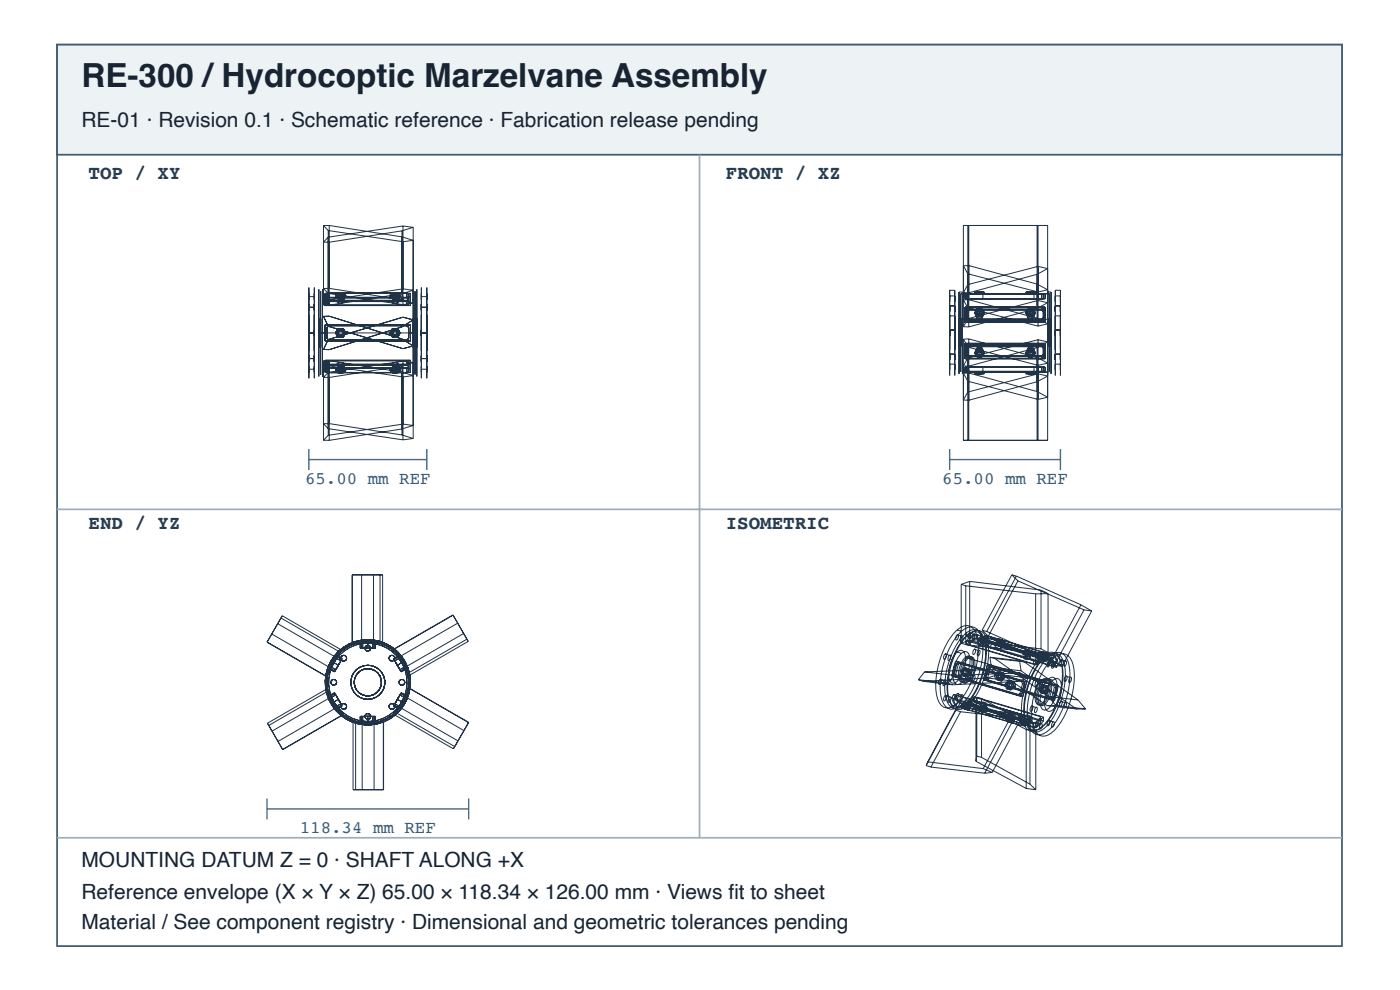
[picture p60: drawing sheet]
<svg xmlns="http://www.w3.org/2000/svg" width="297mm" height="210mm" viewBox="0 0 297 210" stroke-linecap="round" stroke-linejoin="round" font-family="sans-serif">
<defs><g id="words">
<text font-size="7" fill="#182431" x="17.3" y="18.4">RE-300 /Hydrocoptic Marzelvane Assembly</text>
<g font-size="4.4" fill="#182431">
<text x="17.3" y="26.9">RE-01 · Revision 0.1 · Schematic reference · Fabrication release pending</text>
<text x="17.3" y="183.9">MOUNTING DATUM Z = 0 · SHAFT ALONG +X</text>
<text x="17.3" y="190.6">Reference envelope (X × Y × Z) 65.00 × 118.34 × 126.00 mm · Views fi t to sheet</text>
<text x="17.3" y="196.9">Material / See component registry · Dimensional and geometric tolerances pending</text>
</g>
<g font-size="4.1" fill="#263d52">
<text x="18.8" y="38">TOP / XY</text>
<text x="154" y="38">FRONT / XZ</text>
<text x="18.8" y="112.1">END / YZ</text>
<text x="154" y="112.1">ISOMETRIC</text>
</g>
<g font-size="3.7" fill="#335b78">
<text x="64.7" y="102.6">65.00 mm REF</text>
<text x="199.9" y="102.6">65.00 mm REF</text>
<text x="63.6" y="176.7">118.34 mm REF</text>
</g>
</g></defs>
<path d="M12.1 9.5h272.6v191.1h-272.6z" fill="none" stroke="#405a70" stroke-width=".37"/>
<path d="M12.1 9.5h272.6v23.3h-272.6z" fill="#edf2f5"/>
<path d="M12.1 9.5h272.6v23.3h-272.6z" fill="none" stroke="#405a70" stroke-width=".37"/>
<path d="M148.4 32.8v144.8M12.1 108h272.6M12.1 177.6h272.6" fill="none" stroke="#9daebc" stroke-width=".37"/>
<g fill="none" stroke="#203246" stroke-width=".21">
<path d="M68.6 47.8v16.9M68.6 47.8l1 1.1M69.6 48.9v14.7M69.8 47.8v16.9M69.8 47.8h-1.2M69.8 47.8l15.5 2.4 2.4 .8-2.2 .2-15.9-2.3M85.3 48.9v14.7M85.5 47.9v16.7M85.5 47.9l-15.9 2.4-1 1 1.2 .1 15.5-2.5M85.5 47.9l2.2 .3M87.7 48.2v16.1M87.7 48.2l-2.4 .7"/>
<path d="M204.4 56.3h1.1l14.5 3.9 2.3 1.2-2.1 .5-14.9-3.9zM205.3 47.8v19.8M205.5 47.8v21.5M220 47.8v19.7M220.2 47.8v21.3M65.5 61v19.2zM65.5 64.5v1.3zM65.5 62.2v1.3zM65.5 69.9v1.3zM65.5 75.4v1.3zM65.5 66.8v7.6zM65.5 77.6v1.3z"/>
<path d="M65.5 70.6h1.2M65.5 65.1h1.2M65.5 62.9h1.2M65.5 76h1.2M65.5 78.3h1.2M66.7 61v19.2zM66.7 64.5v1.3zM66.7 62.2v1.3zM66.7 69.9v1.3zM66.7 75.4v1.3zM66.7 66.8v7.6zM66.7 77.6v1.3z"/>
<path d="M67.6 61.3v18.5zM67.6 67.5v6.2zM67.6 70.6h20.8M68 61.7v17.7zM68 67.5v6.2zM68.4 61.3v18.5zM68.4 67.5v6.2zM68.6 76.5v16.8M68.6 76.5l1 1M68.6 67.1l1.2-.1 15.5 4.9 2.4 1.4-2.2 .6-15.9-4.7zM68.6 64.7h1.2M69 68.8v3.5"/>
<path d="M69 79v-1.8h18.1v1.8M69 62.2v1.7h18.1v-1.7M69 72.3h18.1M69 68.8h18.1M69 79h18.1M69 62.2h18.1M69 62.2v2.6h18.1v-2.6M69 79v-2.6h18.1v2.6M69 78.1h18.1M69 63h18.1M69.4 77.8l.4 .2M69.4 63.5l.4 .2"/>
<path d="M69.6 72l15.9-4.8 2.2 .6-2.4 1.5-15.5 4.8h-1.2zM69.6 77.5v14.8M69.6 63.6l15.9-2.4 2.2 .3-2.4 .8-15.5 2.4M69.6 63.6l-1 1.1M69.8 69h16.5l.4 .4v2.3l-.4 .4h-16.5l-.4-.4v-2.3zM69.8 62.1l-.4 .2v2.2l.4 .2M69.8 76.5l-.4 .2v2.1l.4 .2M69.8 62.1v1M69.8 63.7v1M69.8 76.5v1M69.8 78v1M69.8 78h16.5"/>
<path d="M69.8 79h16.5M69.8 76.5h16.5M69.8 77.5l-.4 .2M69.8 77.5h16.5M69.8 63.1l-.4 .2M69.8 63.1h16.5M69.8 62.1h16.5M69.8 64.7h16.5M69.8 63.7h16.5M69.8 76.5v16.9M69.8 76.5h-1.2M69.8 76.5l15.5 2.4 2.4 .7-2.2 .3-15.9-2.4"/>
<path d="M71.2 62.6l.5 .4v.4M71.2 78.6l.5 .4v-.3M71.2 78.2l.5 .5M71.2 62.6v.3M71.2 78.2v.4M71.2 62.9l.5 .5M71.6 77.1a1.07 1.07 0 0 1 1.4 .1 .96 .96 0 0 1-1.5 0zM71.6 78.1a1.07 1.07 0 0 1 1.4 .1 .96 .96 0 0 1-1.5 0zM71.6 63.7a1.07 1.07 0 0 1 1.4 .2 .96 .96 0 0 1-1.5 0zM71.6 62.7a1.07 1.07 0 0 1 1.4 .2 .96 .96 0 0 1-1.5 0zM71.7 69.6h1.1l.5 1-.5 .9h-1.1l-.5-.9zM71.7 62.1v.3"/>
<path d="M71.7 62.6v.1M71.7 77.8v.3l-.5 .5M71.7 78.4v.2M71.7 77.8h1.1M71.7 77.8l-.5 .4M71.7 78.7h1.1M71.7 78.6l.3 .2M71.7 78.4l.3 .3M71.7 63.4h1.1M71.7 62.4l-.5 .5M71.7 62.4h1.1M71.7 62.1h1.1"/>
<path d="M71.7 62.1l-.5 .5M71.7 62.6l.3 .2M71.7 62.7l.3 .3M72 70.1h.5l.3 .5-.3 .4h-.5l-.3-.4zM72 78.3h.5M72 78.3l-.3 .3M72 78.8h.5M72 78.2h.5M72 62.3v.2M72 62.8v.2M72 78.2v.1M72 78.7v.1"/>
<path d="M72 78.2l-.3 .2M72 78.7h.5M72 62.8h.5M72 62.3l-.3 .3M72 62.3h.5M72 63h.5M72 62.5l-.3 .2M72 62.5h.5M72.5 78.3l.3 .3M72.5 62.3v.2M72.5 62.8v.2M72.5 78.2v.1"/>
<path d="M72.5 78.7v.1M72.5 78.2l.3 .2M72.5 62.3l.3 .3M72.5 62.5l.3 .2M72.8 62.1v.3M72.8 62.6v.1M72.8 77.8v.3l.5 .5M72.8 78.4v.2M72.8 77.8l.5 .4M72.8 78.6l-.3 .2M72.8 78.4l-.3 .3M72.8 62.4l.5 .5"/>
<path d="M72.8 62.1l.5 .5M72.8 62.6l-.3 .2M72.8 62.7l-.3 .3M73 62.9v1M73 77.2v1M73.3 62.6v.3M73.3 78.2v.4M73.3 62.6l-.5 .4v.4M73.3 78.6l-.5 .4v-.3M73.3 78.2l-.5 .5M73.3 62.9l-.5 .5M82.7 62.6l.6 .4v.4"/>
<path d="M82.7 78.6l.6 .4v-.3M82.7 78.2l.6 .5M82.7 62.6v.3M82.7 78.2v.4M82.7 62.9l.6 .5M83.1 77.1a1.07 1.07 0 0 1 1.5 .1 .96 .96 0 0 1-1.6 0zM83.1 78.1a1.07 1.07 0 0 1 1.5 .1 .96 .96 0 0 1-1.6 0zM83.1 63.7a1.07 1.07 0 0 1 1.5 .2 .96 .96 0 0 1-1.6 0zM83.1 62.7a1.07 1.07 0 0 1 1.5 .2 .96 .96 0 0 1-1.6 0zM83.3 69.6h1.1l.5 1-.5 .9h-1.1l-.6-.9zM83.3 77.8h1.1M83.3 78.7h1.1"/>
<path d="M83.3 62.1v.3M83.3 62.6v.1M83.3 77.8v.3l-.6 .5M83.3 78.4v.2M83.3 77.8l-.6 .4M83.3 78.6l.2 .2M83.3 78.4l.2 .3M83.3 63.4h1.1M83.3 62.4h1.1M83.3 62.1h1.1M83.3 62.4l-.6 .5M83.3 62.1l-.6 .5"/>
<path d="M83.3 62.6l.2 .2M83.3 62.7l.2 .3M83.5 70.1h.6l.3 .5-.3 .4h-.6l-.2-.4zM83.5 78.3h.6M83.5 78.8h.6M83.5 78.2h.6M83.5 78.7h.6M83.5 78.3l-.2 .3M83.5 62.3v.2M83.5 62.8v.2M83.5 78.2v.1M83.5 78.7v.1"/>
<path d="M83.5 78.2l-.2 .2M83.5 62.8h.6M83.5 62.3h.6M83.5 63h.6M83.5 62.5h.6M83.5 62.3l-.2 .3M83.5 62.5l-.2 .2M84.1 78.3l.3 .3M84.1 62.3v.2M84.1 62.8v.2M84.1 78.2v.1M84.1 78.7v.1"/>
<path d="M84.1 78.2l.3 .2M84.1 62.3l.3 .3M84.1 62.5l.3 .2M84.4 62.1v.3M84.4 62.6v.1M84.4 77.8v.3l.5 .5M84.4 78.4v.2M84.4 77.8l.5 .4M84.4 78.6l-.3 .2M84.4 78.4l-.3 .3M84.4 62.4l.5 .5M84.4 62.1l.5 .5"/>
<path d="M84.4 62.6l-.3 .2M84.4 62.7l-.3 .3M84.6 62.9v1M84.6 77.2v1M84.9 62.6v.3M84.9 78.2v.4M84.9 62.6l-.5 .4v.4M84.9 78.6l-.5 .4v-.3M84.9 78.2l-.5 .5M84.9 62.9l-.5 .5M85.3 77.6v14.6M85.3 63.6l-15.5-2.5-1.2 .1 1 1 15.9 2.4"/>
<path d="M85.3 63.6l2.4 .7M85.5 76.6l-15.9 2.4-1 1h1.2l15.5-2.4M85.5 76.6v16.7M85.5 76.6l2.2 .3M86.3 62.1l.4 .2v2.2l-.4 .2M86.3 76.5l.4 .2v2.1l-.4 .2M86.3 62.1v1M86.3 63.7v1M86.3 76.5v1M86.3 78v1M86.3 77.5l.4 .2M86.3 63.1l.4 .2"/>
<path d="M86.7 77.8l-.4 .2M86.7 63.5l-.4 .2M87.1 68.8v3.5M87.7 76.9v16.1M87.7 76.9l-2.4 .7M87.7 64.3l-2.2 .3M87.7 61.3v18.5zM87.7 67.5v6.2zM88 61.7v17.7zM88 67.5v6.2zM88.4 61.3v18.5zM88.4 67.5v6.2z"/>
<path d="M89.4 61v19.2zM89.4 64.5v1.3zM89.4 62.2v1.3zM89.4 69.9v1.3zM89.4 75.4v1.3zM89.4 66.8v7.6zM89.4 77.6v1.3zM89.4 70.6h1.1M89.4 65.1h1.1M89.4 62.9h1.1M89.4 76h1.1M89.4 78.3h1.1"/>
<path d="M90.5 61v19.2zM90.5 64.5v1.3zM90.5 62.2v1.3zM90.5 69.9v1.3zM90.5 75.4v1.3zM90.5 66.8v7.6zM90.5 77.6v1.3zM201.5 61.5v18.1zM201.5 75.1v1.2zM201.5 70v1.2zM201.5 64.9v1.2zM201.5 77.2v1.2z"/>
<path d="M201.5 67v7.2zM201.5 62.7v1.2zM201.5 77.2h1.1M201.5 67h1.1M201.5 61.5h1.1M201.5 75.1h1.1M201.5 70h1.1M201.5 64.9h1.1M201.5 62.7h1.1M202.6 61.5v18.1zM202.6 75.1v1.2zM202.6 70v1.2z"/>
<path d="M202.6 64.9v1.2zM202.6 77.2v1.2zM202.6 67v7.2zM202.6 62.7v1.2zM203.5 61.9v17.4zM203.5 67.7v5.7zM203.5 67.7h19.5M203.5 61.9h.7M203.8 62.3v16.6zM203.8 67.7v5.7zM203.8 62.3h18.8M204.2 61.9v17.4z"/>
<path d="M204.2 67.7v5.7zM204.4 71.9v21.5h17.9v-20.9M204.4 69.3h1.1M204.4 78.9h17.9M204.4 79.1h1.1l14.5 3.9 2.3 1.2-2.1 .5-14.9-3.9zM204.4 71.9l.9 1.7M204.7 62.3v.1M204.7 65.1v2.8h17v-2.8M204.7 76.1v-2.9h17v2.9M204.7 78.7v.2v-.2M204.7 78.7v-.9h17v.9M204.7 62.4h17"/>
<path d="M204.7 65.1h17M204.7 76.1h17M204.7 78.7h17M204.7 62.4v1h17v-1M204.7 65.1v3.3h17v-3.3M204.7 76.1v-3.3h17v3.3M204.7 65.6h17M204.7 75.6h17M205.1 62.3v1.1M205.1 77.8v1.1M205.1 67.4l.3 .3v.5M205.1 75.1l.3 .3"/>
<path d="M205.3 73.6v19.8M205.3 60.3l14.9-3.8 2.1 .4-2.3 1.3-14.5 3.9-1.1-.1zM205.3 67.6l14.9-3.9 2.1 .5-2.3 1.2-14.5 3.9M205.3 67.6l-.9 1.7M205.4 76h15.6M205.4 65.2l-.3 .3v2.4l.3 .3M205.4 72.9l-.3 .4v2.4l.3 .3M205.4 62.3v1.1M205.4 65.2v.5M205.4 72.9v.6M205.4 75.4v.6M205.4 77.8v1.1"/>
<path d="M205.4 68.2h15.6M205.4 65.7l-.3 .3M205.4 65.7h15.6M205.4 65.2h15.6M205.4 75.4h15.6M205.4 72.9h15.6M205.4 73.5l-.3 .3M205.4 73.5h15.6M205.5 71.9v21.5M205.5 71.9h-1.1M205.5 71.9l14.5 3.9 2.3 1.2-2.1 .5-14.9-3.9M206.8 62.3v-.4h2v.4"/>
<path d="M206.8 78.9v.4h2v-.4M206.8 74.7l.5 1M206.8 66.2v.2M206.8 74.7v.2M206.8 66.4l.5 .8M206.8 66.2l.5 .8M206.8 74.9l.5 .8M207.1 63.4h1.4zM207.1 62.3h1.4zM207.1 77.8h1.4zM207.1 78.9h1.4zM207.3 61.9v.4"/>
<path d="M207.3 65.5v.2M207.3 66.2v.1M207.3 67v.2M207.3 74v.2M207.3 74.9l.2 .3M207.3 78.9v.4M207.3 62.1h1M207.3 65.7h1M207.3 65.5h1M207.3 65.7l-.5 .7M207.3 67.2h1M207.3 67h1"/>
<path d="M207.3 65.5l-.5 .7M207.3 66.2l.2 .4M207.3 66.3l.2 .4M207.3 74h1M207.3 74.2h1M207.3 74l-.5 .7M207.3 75.7h1M207.3 74.2l-.5 .7M207.3 74.9l.2 .4M207.3 79.1h1M207.5 61.9v.2M207.5 65.9h.1"/>
<path d="M207.5 66.6v.1M207.5 74.5h.5M207.5 75.2v.1M207.5 79.1v.2M207.5 65.9h.5M207.5 65.9l-.2 .3M207.5 66.6h.5M207.5 65.9l-.2 .4M207.5 66.7h.5M207.5 74.5l-.2 .4M207.5 75.3h.5M207.5 75.2h.5"/>
<path d="M208 61.9v.2M208 65.9h.1M208 66.6v.1M208 74.5h.1M208 75.2v.1M208 79.1v.2M208 65.9l.3 .3M208 65.9l.3 .4M208 74.5l.3 .4M208 74.5l.3 .3M208.3 61.9v.4M208.3 65.5v.2"/>
<path d="M208.3 66.2v.1M208.3 67v.2M208.3 74v.2M208.3 74.8v.1M208.3 78.9v.4M208.3 65.7l.5 .7M208.3 65.5l.5 .7M208.3 66.2l-.3 .4M208.3 66.3l-.3 .4M208.3 74l.5 .7M208.3 74.2l.5 .7M208.3 74.9l-.3 .4"/>
<path d="M208.3 74.8l-.3 .4M208.5 62.3v1.1M208.5 66.4v.6M208.5 74.2v.5M208.5 77.8v1.1M208.8 66.2v.2M208.8 74.7v.2M208.8 74.7l-.5 1M208.8 66.4l-.5 .8M208.8 66.2l-.5 .8M208.8 74.9l-.5 .8M217.6 62.3v-.4h2.1v.4"/>
<path d="M217.6 78.9v.4h2.1v-.4M217.6 74.7l.5 1M217.6 66.2v.2M217.6 74.7v.2M217.6 66.4l.5 .8M217.6 66.2l.5 .8M217.6 74.9l.5 .8M217.9 63.4h1.5zM217.9 62.3h1.5zM217.9 77.8h1.5zM217.9 78.9h1.5zM218.1 62.1h1"/>
<path d="M218.1 61.9v.4M218.1 65.5v.2M218.1 67v.2M218.1 74v.2M218.1 74.9l.3 .3M218.1 78.9v.4M218.1 65.7h1M218.1 65.5h1M218.1 67.2h1M218.1 67h1M218.1 65.7l-.5 .7M218.1 65.5l-.5 .7"/>
<path d="M218.1 66.2l.3 .5M218.1 74h1M218.1 74.2h1M218.1 75.7h1M218.1 74l-.5 .7M218.1 74.2l-.5 .7M218.1 74.9l.3 .4M218.1 79.1h1M218.4 65.9l-.3 .3M218.4 61.9v.2M218.4 65.9h.1M218.4 74.5h.5"/>
<path d="M218.4 75.2v.1M218.4 79.1v.2M218.4 65.9h.5M218.4 66.7h.5M218.4 75.3h.5M218.4 75.2h.5M218.4 74.5l-.3 .4M218.9 66.6l-.5 .1M218.9 61.9v.2M218.9 65.9h.1M218.9 66.6v.1M218.9 75.2v.1"/>
<path d="M218.9 79.1v.2M218.9 65.9l.2 .3M218.9 65.9l.2 .4M218.9 74.5l.2 .4M219.1 61.9v.4M219.1 65.5v.2M219.1 66.2v.1M219.1 67v.2M219.1 74v.2M219.1 74.9l-.2 .3M219.1 78.9v.4M219.1 65.7l.6 .7"/>
<path d="M219.1 65.5l.6 .7M219.1 66.2l-.2 .4M219.1 66.3l-.2 .4M219.1 74l.6 .7M219.1 74.2l.6 .7M219.1 74.9l-.2 .4M219.4 62.3v1.1M219.4 66.4v.6M219.4 74.2v.5M219.4 77.8v1.1M219.7 66.2v.2M219.7 74.7v.2"/>
<path d="M219.7 74.7l-.6 1M219.7 66.4l-.6 .8M219.7 66.2l-.6 .8M219.7 74.9l-.6 .8M220 73.7v19.7M220 67.5l-14.5-4-1.1 .1 .9 1.7 14.9 3.8M220 67.5l2.3 1.2M220.2 72v21.4M220.2 72l-14.9 3.9-.9 1.7h1.1l14.5-3.9M220.2 72l2.1 .5M221 62.3v1.1M221 65.2v.5"/>
<path d="M221 72.9v.6M221 75.4v.6M221 77.8v1.1M221 65.2l.4 .3v2.4l-.4 .3M221 72.9l.4 .4v2.4l-.4 .3M221 65.7l.4 .3M221 73.5l.4 .3M221.4 67.4l-.4 .3v.5M221.4 62.3v1.1M221.4 77.8v1.1M221.4 75.1l-.4 .3M221.7 62.3v.1"/>
<path d="M221.7 78.7v.2v-.2M222.3 68.7v-20.9h-17.9v21.5M222.3 72.5l-2.3 1.2M222.3 68.7l-2.1 .4M222.3 61.9v17.4zM222.3 67.7v5.7zM222.3 61.9h.7M222.6 62.3v16.6zM222.6 67.7v5.7zM223 61.9v17.4zM223 67.7v5.7zM223.9 61.5v18.1z"/>
<path d="M223.9 75.1v1.2zM223.9 70v1.2zM223.9 64.9v1.2zM223.9 77.2v1.2zM223.9 67v7.2zM223.9 62.7v1.2zM223.9 77.2h1.1M223.9 67h1.1M223.9 61.5h1.1M223.9 75.1h1.1M223.9 70h1.1M223.9 64.9h1.1"/>
<path d="M223.9 62.7h1.1M225 61.5v18.1zM225 75.1v1.2zM225 70v1.2zM225 64.9v1.2zM225 77.2v1.2zM225 67v7.2zM225 62.7v1.2zM68.6 93.3l1.2 .1M69.6 92.3l15.9-2.4 2.2 .3-2.4 .7-15.5 2.5M69.6 92.3l-1 1M85.3 92.2l-15.5-2.4h-1.2l1 1.1 15.9 2.4"/>
<path d="M85.3 92.2l2.4 .8M87.7 93l-2.2 .3M205.3 83.1l14.9-3.8 2.1 .4-2.3 1.2-14.5 4-1.1-.1zM56.6 136.2l12.6 7.2M57.6 134.4l12.6 7.2M58.9 132.2l12.5 7.3M59.9 130.6l12.5 7.2-3.2 5.6M59.9 130.6l-3.3 5.6M59.9 130.6l-.3 .4 12.5 7.3M70.7 139.9l.2 .1-.5 .8-.1-.1M71.2 139.9l-.7 1.2zM71.3 139.7l-.3-.1-.9 1.5 .3 .2"/>
<path d="M71.4 139.6l.9 .5M71.6 139.2l.9 .6M71.8 139.2l.8 .4-1.6 2.8-.8-.4 .4-1zM74.7 121.9h6.5v14.4h-6.5zM74.8 121.9v14.4M76.4 136.5a8.3 8.3 0 0 1 3.3 0v.9h-3.3zM76.6 136.3v1.1M76.7 121.9v14.4M77 136.3v1.1M77.2 136.3v-.3h1.7v.3M77.3 137.4h1.5zM77.3 136.3h1.5z"/>
<path d="M77.6 136v.1h.9v-.1M78 136v1.4M79.1 136.3v1.1M79.2 121.9v14.4M79.5 136.3v1.1M80.6 121.9v14.4M83.5 139.6l.8-.4 1.2 1.8 .4 1-.8 .4zM83.6 137.6v.1M84.5 139.2l-.9 .6M84.7 139.6l-.9 .5M84.8 139.7l.3-.1 .9 1.5-.3 .2M84.9 139.9l.7 1.2z"/>
<path d="M85.3 139.9l-.1 .1 .4 .8 .2-.1M96.1 130.4l-12.5 7.3M96.1 130.4l-12.5 7.2M96.1 130.4l3.2 5.6M97.1 132.1l-12.5 7.3M99.1 135.5l-12.6 7.2M99.3 136l-.9-1.7-12.6 7.2M99.3 136l-12.5 7.2-3.2-5.6M200.5 138.7l.1-.1a.75 .75 0 0 1-.4 1.1v-.5zM200.5 138.7l.9 .2M201.4 138.9h.2a.75 .75 0 0 1-.4 1.1l-.1-.5zM203 133.6a2.5 2.5 0 0 1 3.2-.6 6.4 6.4 0 0 1 1.4 5.3 18.2 18.2 0 0 1-4.2 10.5 2.95 2.95 0 0 1-3.2 1.1 5.3 5.3 0 0 1-1.7-4.9 17.6 17.6 0 0 1 4.5-11.4z"/>
<path d="M203 138.2l.9-.3a1.37 1.37 0 0 1 1 1.5 6.4 6.4 0 0 1-2.3 5.4l-.4 .1a1.37 1.37 0 0 1-1-1.6 7.1 7.1 0 0 1 1.8-5.1zM203 134.6l.2-.1a.75 .75 0 0 1-.4 1.2v-.6zM203 133.6l1 .2M203 138.2l1 .3M203 134.6l1 .3M203.9 123.9v12.5M203.9 136.4l1 .3M203.9 123.9l1 .3M204 133.8a2.5 2.5 0 0 1 3.1-.5 6.4 6.4 0 0 1 1.4 5.3 18.2 18.2 0 0 1-4.2 10.5 2.95 2.95 0 0 1-3.2 1.1 5.3 5.3 0 0 1-1.6-4.9 17.6 17.6 0 0 1 4.5-11.5zM204 138.5l.8-.4a1.37 1.37 0 0 1 1 1.6 6.4 6.4 0 0 1-2.2 5.3l-.5 .1a1.37 1.37 0 0 1-.9-1.5 7.1 7.1 0 0 1 1.8-5.1zM204 134.9l.2-.1a.75 .75 0 0 1-.4 1.1l-.1-.5zM204.8 134.4a2.37 2.37 0 0 1 3.1-.5 6.6 6.6 0 0 1 1.2 5.4 16.8 16.8 0 0 1-4.3 10 2.37 2.37 0 0 1-3.1 .5 6.6 6.6 0 0 1-1.2-5.4 16.8 16.8 0 0 1 4.3-10z"/>
<path d="M204.8 139.4l.7-.3a1.48 1.48 0 0 1 .7 1.7 5.2 5.2 0 0 1-1.6 3.7l-.4 .2a1.08 1.08 0 0 1-.9-1.4 5.7 5.7 0 0 1 1.5-3.9zM204.8 134.4l.6 .2M204.8 139.4l.6 .1M204.9 124.2v12.5M204.9 136.7l14.8 1.7M204.9 124.2l14.8 1.7M205 135.9l14.8 4.3 .8-.9M205 135.9v.8M205 136.7l14.8 4.3M205.1 134.8a2.24 2.24 0 0 1 3-.5 6.8 6.8 0 0 1 1.1 5.5 16.4 16.4 0 0 1-3.8 9 2.64 2.64 0 0 1-3.1 .9 5.7 5.7 0 0 1-1.4-5 16.2 16.2 0 0 1 4.2-9.9zM205.1 139.5l.7-.3a1.48 1.48 0 0 1 .7 1.7 5.2 5.2 0 0 1-1.6 3.7l-.4 .1a1.08 1.08 0 0 1-.9-1.3 5.7 5.7 0 0 1 1.5-3.9zM205.1 134.8l.8 .2"/>
<path d="M205.1 139.5l16.3 4.7M205.4 134.6a2.37 2.37 0 0 1 3.1-.5 6.6 6.6 0 0 1 1.2 5.4 16.8 16.8 0 0 1-4.3 10 2.37 2.37 0 0 1-3.1 .5 6.6 6.6 0 0 1-1.2-5.4 16.8 16.8 0 0 1 4.3-10zM205.4 139.5l.8-.2a1.48 1.48 0 0 1 .6 1.6 5.2 5.2 0 0 1-1.6 3.8l-.4 .1a1.08 1.08 0 0 1-.9-1.3 5.7 5.7 0 0 1 1.5-4zM205.6 134.2l.2-.1a.75 .75 0 0 1-.4 1.1l-.1-.5zM205.6 134.2l1 .2M205.6 135.6v.9M205.6 136.5l.2 .3M205.6 135.6l.2 .2M205.7 123.3v12.4M205.7 135.7l15.2 1.9M205.7 123.3l15.2 1.8M205.7 135.7l-1.8 .7"/>
<path d="M205.7 123.3l-1.8 .6M205.8 135.8v1M205.8 136.8l13.4 3.9M205.8 135.8l13.4 4M205.9 135l-.9 .9M206.6 134.4h.1a.75 .75 0 0 1-.4 1.1v-.5zM206.7 137.6h.1a.75 .75 0 0 1-.4 1.1v-.5zM206.7 137.6l.9 .3M206.7 134.4l-.8 .6M206.7 134.4l14.7 4.4M206.7 134.4v.8M206.7 135.2l-1.7 1.5"/>
<path d="M206.7 135.2l17.2 5.1M206.7 134.6v1M206.7 135.6l-1.1 .9M206.7 134.6l-1.1 1M206.7 134.6h.5v.9M207.2 135.5l-.5 .1M207.2 135.5l13.5 4M207.6 137.9h.2a.75 .75 0 0 1-.4 1.1l-.1-.5zM207.6 136l.9 .3M207.6 135.2l.9-.2v.4M207.6 135.2v.3l.9-.2 .9 .2v-.3v.8M207.6 135.2v.8"/>
<path d="M207.9 136.5a1 1 0 0 1 1.3 .2 .9 .9 0 0 1-1.4 0zM207.9 135.6a1 1 0 0 1 1.3 .2 .9 .9 0 0 1-1.4 0zM208.1 135.6l.4 .1M208.1 135.3l.4-.1 .5 .1v.4l-.5 .2-.4-.2zM208.4 133.6l.9 .3M208.4 133.6l1.3 1.3M208.5 136v.3M208.5 136l.9-.3v.3M208.5 136l-.9-.3v.3M208.5 135.7v.2M208.5 135.4l.5 .1M208.5 135.4l-.4 .1"/>
<path d="M208.6 135.5l.8 1.7M208.6 135.5l14.7 4.3M209 135.6l-.5 .1M209 134.7l.8 1.7M209 134.7l14.7 4.3M209 134.7l-.4 .8M209.1 135.8l.5 1.2M209.2 136v.9M209.3 135.7l13.4 4M209.3 135.7l-.2 .1M209.3 133.9l13.7 6.1M209.4 136l-.9 .3"/>
<path d="M209.4 137.2l14.7 4.3M209.5 135l-.4 .8M209.5 135l.6 1.1M209.6 137l.4 .3M209.7 134.9l14 6.1 1.6 .3M209.7 134.9l-.4 .8M209.7 134.9l-.2 .1M209.7 134.9l13.5 3.9M209.8 136.4l14.7 4.3M209.8 136.4l-.4 .8M210 137.3l13.5 3.9M210 139.3l6.3 .8"/>
<path d="M210 139.3l1 .3M210 139.3l.3 2.2M210.1 136.1l-.5 .9M210.1 136.1l.4 .3-.5 .9M211 139.6l6.3 .7M211 139.6l11.4 8.1M211 136.7a1.06 1.06 0 0 1 1.3 .7 1.06 1.06 0 0 1-1.3-.7zM211.3 136l.6 .5M211.4 135.7l.7 .6M211.4 135.7l-.1 .3M211.5 135.6l-.2 .4M211.5 135.6l.9 .3"/>
<path d="M211.5 135.9a1.06 1.06 0 0 1 1.3 .7 1.06 1.06 0 0 1-1.3-.7zM211.6 135.3l-.1 .3M211.6 135.3l.9 .3M211.6 135.3l-.2 .4M211.8 135.9l.3 .3M211.9 135.8l-.1 .1M211.9 135.8l.3 .3M211.9 136.5l.9 .3M212 135.6l-.2 .3M212 135.6l-.1 .2M212 135.6l.4 .2M212.1 136.3l.9 .2"/>
<path d="M212.1 136.3l-.2 .2M212.1 136.2l.5 .1M212.2 136.1l-.1 .1M212.2 136.1l.4 .1v.1M212.3 135.9l.7 .6M212.4 135.8l-.1 .1M212.4 135.8l.3 .3M212.5 135.6l-.1 .3M212.5 135.6l.7 .6M212.7 136.1v.1M212.7 136.1l-.1 .2M212.8 136.4l-.5 .9"/>
<path d="M213 136.5l-.2 .3M213.2 136.2l-.2 .3M214.7 121.9l-6.3 11.7M214.7 121.9l.9 .2M214.7 121.9l1.3 1.3M215.6 122.1l-6.3 11.8M215.6 122.1l13.7 6.1M216 123.2l-6.3 11.7M216 123.2l14 6.1M217 138.8l.9 .3M217 138v.3l.9-.3 .9 .3v-.3M217 138v.8"/>
<path d="M217.3 139.3a.99 .99 0 0 1 1.3 .2 .9 .9 0 0 1-1.4 0zM217.3 138.4a.99 .99 0 0 1 1.3 .2 .9 .9 0 0 1-1.4 0zM217.5 138.4l.4 .1M217.5 138.1l.4-.1 .5 .1v.4l-.5 .1-.4-.1zM217.9 138.8l.9-.3v.3M217.9 138.8v.3M217.9 138.8l-.9-.3v.3M217.9 138.5v.1M217.9 138.1l.5 .1M217.9 138.1l-.4 .1M217.9 137.7v.4M217.9 137.7l.9 .3"/>
<path d="M217.9 137.7l-.9 .3M218.4 138.4l-.5 .1M218.5 138.7v1M218.8 138.8l-.9 .3M218.8 138v.8M219.2 139.8v.9M219.7 125.9v12.5M219.7 139.7l.1 1.3M219.7 139.7l-.5 .1M220.4 139.5a1.06 1.06 0 0 1 1.3 .7 1.06 1.06 0 0 1-1.3-.7zM220.6 139.3l.8 .3M220.7 138.7l.6 .6"/>
<path d="M220.7 139.5l.1 .2M220.8 139.7l-1.1 1h-.5M220.8 138.8l-1.1 .9M220.8 138.8l-.1-.3v1M220.8 138.8v.9M220.8 138.4l-.1 .3M220.8 138.4l.7 .6M220.9 125.1v12.5M220.9 137.6l1.4 .7M220.9 125.1l1.4 .8M220.9 138.4l-.2 .3M220.9 138.4l.9 .2"/>
<path d="M220.9 138.6a1.06 1.06 0 0 1 1.3 .7 1.06 1.06 0 0 1-1.3-.7zM221 138.1l-.1 .3M221 138.1l.9 .2M221 138.1l-.2 .3M221 139.2a2.37 2.37 0 0 1 3.1-.5 6.6 6.6 0 0 1 1.3 5.4 16.8 16.8 0 0 1-4.4 10 2.37 2.37 0 0 1-3 .5 6.6 6.6 0 0 1-1.3-5.4 16.8 16.8 0 0 1 4.3-10zM221 139.2l.7 .1M221.2 138.7l.3 .3M221.3 138.6l.3 .3M221.3 138.6l-.1 .1M221.3 139.3l.9 .3M221.4 139.6a2.24 2.24 0 0 1 3-.5 6.8 6.8 0 0 1 1.1 5.5 16.4 16.4 0 0 1-3.8 9 2.64 2.64 0 0 1-3.1 .9 5.7 5.7 0 0 1-1.4-5 16.2 16.2 0 0 1 4.2-9.9zM221.4 138.4l-.1 .1"/>
<path d="M221.4 138.4l.7 .4M221.4 138.4l-.2 .3M221.4 138.8l-.8 .5M221.4 138.8v.8M221.4 139.6l-1.6 1.4M221.5 139l.8 .3M221.5 139l-.2 .3M221.5 139l.5 .1M221.6 138.9l-.1 .1M221.6 138.9l.4 .1M221.7 139.3a2.37 2.37 0 0 1 3.1-.5 6.6 6.6 0 0 1 1.2 5.4 16.8 16.8 0 0 1-4.3 10.1 2.37 2.37 0 0 1-3.1 .5 6.6 6.6 0 0 1-1.2-5.4 16.8 16.8 0 0 1 4.3-10.1zM221.7 138.6l.7 .6"/>
<path d="M221.9 138.3l-.2 .3M221.9 138.3l.7 .6M222 139v.1M222.1 138.8l-.1 .3M222.1 138.8l-.1 .2M222.2 139.2l-.5 .8M222.3 125.9v12.4M222.3 138.3l-2.6 .1M222.3 125.9h-2.6M222.3 139.3l-.1 .3M222.4 139.2l-.2 .4M222.5 139.3a2.5 2.5 0 0 1 3.1-.6 6.4 6.4 0 0 1 1.4 5.3 18.2 18.2 0 0 1-4.2 10.5 2.95 2.95 0 0 1-3.2 1.1 5.3 5.3 0 0 1-1.7-4.9 17.6 17.6 0 0 1 4.6-11.4z"/>
<path d="M222.5 139.3l.9 .2M222.6 138.9l-.2 .3M222.6 138.9l-.3 .4M222.7 139.7l.4 .3M223 140l2.3 1.3M223.1 140l.6 1.1M223.2 138.8l-.5 .9M223.2 138.8l.4 .3M223.3 139.8l.8 1.7M223.4 139.5a2.5 2.5 0 0 1 3.1-.5 6.4 6.4 0 0 1 1.4 5.3 18.2 18.2 0 0 1-4.2 10.5 2.95 2.95 0 0 1-3.2 1.1 5.3 5.3 0 0 1-1.6-4.9 17.6 17.6 0 0 1 4.5-11.5zM223.6 139.1l.6 1.1-.3 .1M223.6 139.1l-.5 .9"/>
<path d="M223.7 139l.8 1.7M223.7 139l-.4 .8M225 139.9l.2-.1a.75 .75 0 0 1-.4 1.2l-.1-.6zM225 139.9l1 .2M229.3 128.2l-6.3 11.8M229.3 128.2l2.3 1.3M230 129.3l-6.3 11.8M230 129.3l1.6 .2M231.6 129.5l-6.3 11.8M69.5 146.6l-12.5 7.2M70.1 141.7l1 .6M70.2 147.3l.8-.4 1.6 2.8-.8 .4-1.2-1.8z"/>
<path d="M70.2 147.8l-12.5 7.2M70.3 141.4l.9 .6M70.3 148.6l.1-.1 .5 .8-.2 .1M70.4 148.1l-.3 .1 .9 1.6 .3-.2M70.5 148.2l.7 1.2zM70.5 140.3l1.3 .7M71.1 147l-1 .6M71.2 147.3l-.9 .6M71.4 147.6l.7 1.3zM71.5 150l-12.5 7.2M71.8 148.3l-1.3 .7 .2-.1M72.1 140.4l-.7 1.3z"/>
<path d="M72.3 149.2l-.9 .6M72.5 149.5l-.9 .6M72.5 151.7l-12.5 7.2M72.5 151.7l-3.2-5.6-12.6 7.2 3.3 5.6M74.9 153h6.5v14.4h-6.5zM75.4 153v14.4M76.4 151.9h3.3v.9l-1.1 .2-2.2-.2zM76.6 151.9v1.1M76.8 153v14.4M77 151.9v1.1M77.2 153v.3h1.7v-.3M77.3 151.9h1.5z"/>
<path d="M77.3 153h1.5zM77.6 153.3v-.1h.9v.1M78 151.9v1.4M79.1 151.9v1.1M79.4 153v14.4M79.5 151.9v1.1M81.3 153v14.4M83.6 149.5l.9 .6M83.8 149.2l.9 .6M83.9 140.4l.8 1.3zM83.9 151.1l12.6 7.2-.3 .5M84.3 148.3l1.3 .7"/>
<path d="M84.6 149.8l12.6 7.3M84.7 147.6l-.8 1.3zM84.8 147.3l1 .6M85 147l1 .6M85.1 146.9l.8 .4-.4 1-1.2 1.8-.8-.4zM85.4 140.4l.2-.1-1.3 .7M85.6 148.2l-.7 1.2zM85.7 148.1l.3 .1-.9 1.6-.3-.2M85.8 148.6l-.2-.1-.4 .8 .1 .1M85.8 141.4l-1 .6M85.9 147.7l12.5 7.2M86 141.7l-1 .6"/>
<path d="M86.9 145.9l12.5 7.3M86.9 145.9l-3.2 5.6 12.5 7.3M99.4 153.2l-3.2 5.6M194.8 144.1l6.3 .7M194.8 144.1l1 .3M195.8 144.4l6.3 .8M196.1 142.4l6.3 .8M196.1 142.4l-1.3 1.7M199.4 144l.2-.1a.75 .75 0 0 1-.4 1.2l-.1-.5zM199.4 144l1 .3M200.4 144.3l.1-.1a.75 .75 0 0 1-.4 1.2v-.6zM200.5 147.5l.1-.1a.75 .75 0 0 1-.4 1.2v-.6z"/>
<path d="M200.5 147.5l.9 .3M201.1 144.8l1 .4M201.4 147.8l.2-.1a.75 .75 0 0 1-.4 1.1l-.1-.5zM201.9 147.9l.8 1.8M201.9 147.9l14.7 4.4 .8 1.7M201.9 143.3l14.7 4.4M201.9 143.3l.4 .1M202.3 142.9l.5 .1M202.3 142.9l.2 .4M202.3 148.4l.5 1.2M202.3 143.4l14.7 4.3M202.3 147.2l-.4 .7"/>
<path d="M202.3 147.2l.8 1.7M202.3 147.2l14.7 4.3M202.4 143.2l-1.3 1.6M202.5 143.3l.5 .1M202.5 143.3l13.5 4M202.5 148.3l-.2 .1M202.5 148.3l13.5 4M202.7 140.2l-.8 3.1M202.7 140.2l14.7 4.3M202.7 149.7l14.7 4.3M202.7 140.2h.4M202.8 143l.2 .4"/>
<path d="M202.8 147.6l-.5 .8M202.8 147.6l.5 1.1M202.8 150.6l-6.3 11.7M202.8 150.6l1 .3M202.8 140.8l.5 .1M202.8 140.8l-.5 2.1M202.8 149.6l.4 .3M203 143.4l13.4 4M203 147.5l-.2 .1M203 147.5l13.4 3.9M203 147.5l-.5 .8M203 147.1l.2-.1a.75 .75 0 0 1-.4 1.1v-.5z"/>
<path d="M203 147.1l1 .2M203.1 149.8l-6.3 11.7M203.1 149.8l11.8 1.4M203.1 149.8l-.3 .8M203.1 140.2l-.8 3.2M203.1 140.2l14.7 4.4M203.1 148.9l-.4 .8M203.1 148.9l14.7 4.3M203.2 140.5l-.4 .3M203.2 140.5l13.5 4M203.2 140.5l.5 .1M203.2 149.9l13.5 3.9"/>
<path d="M203.3 140.9l-.5 2.1M203.3 148.7l-.5 .9M203.3 148.7l.4 .3M203.7 140.6l-.4 .3M203.7 140.6l13.5 4M203.7 149l-.5 .9M203.7 149l13.5 4M203.8 150.9l-6.3 11.7M203.8 150.9l11.4 1.3M203.9 142.3l.2 .9M203.9 142.3h.1M203.9 149.7l.6 .6"/>
<path d="M204 147.3h.2a.75 .75 0 0 1-.4 1.1l-.1-.5zM204 142.3l.3 1-.2-.1M204 149.5l-.1 .2M204 149.5l.7 .5-.2 .3M204.1 143.2l1 .3M204.1 149.4l.9 .3M204.1 149.4l-.2 .3M204.3 149.1l-.2 .3M204.3 149.1l.8 .3M204.3 149.1l-.3 .4M204.3 149.4a1.06 1.06 0 0 1 1.2 .7 1.06 1.06 0 0 1-1.2-.7zM204.3 142.4l.1 .5"/>
<path d="M204.3 142.4h.1M204.3 149.9l.8 .4M204.4 142.4v.5M204.4 142.9l.5 .1M204.4 149.7l.5 .1M204.4 149.7l-.1 .2M204.5 149.6l-.1 .1M204.5 149.6l-.2 .3M204.5 149.6l.4 .1M204.5 141.5l.2 .1-.7 .7M204.5 141.5l1.1 .3M204.5 141.5l-.6 .8"/>
<path d="M204.5 150.3l.9 .3M204.6 142l.5 .2M204.6 142l-.3 .4M204.6 142h.1M204.7 150l.9 .3M204.7 142l.4 .2M204.7 142l-.3 .4M204.7 148.5a1.06 1.06 0 0 1 1.3 .7 1.06 1.06 0 0 1-1.3-.7zM204.9 149.8l.3 .3M204.9 149.7v.1M204.9 149.7l.4 .3M205 149.7l.6 .6"/>
<path d="M205 149.9l14.8 4.4M205 149.1v.8M205 149.1l14.8 4.4 1.6-1.5M205.1 142.2h.1M205.1 142.2l.1 .4M205.1 149.4l-.1 .3M205.1 149.4l.7 .6M205.1 142.2l.2 .5M205.2 142.6l.1 .1M205.2 142.6l-.3 .4M205.2 150.1l-.1 .2M205.3 142.7l-.4 .3"/>
<path d="M205.3 150l-.1 .1M205.3 150l-.2 .3M205.5 142.7l.5 .1M205.6 141.8h-.2l.2 1M205.6 141.8l.2 1M205.6 150.3l-.2 .3M205.6 143l.2-.1a.75 .75 0 0 1-.4 1.2l-.1-.6zM205.6 143l1 .3M205.6 142.8l-.6 .7h.1M205.6 142.8h.2M205.6 149v.9M205.6 149l.2 .2"/>
<path d="M205.6 149.9l.2 .3M205.8 149.2v1M205.8 149.2l13.4 4M205.8 150.2l13.4 3.9M205.8 142.8l-.7 .7M205.8 150l-.2 .3M206 149l-.5 .9M206.6 143.3l.1-.1a.75 .75 0 0 1-.4 1.1v-.5zM206.7 148.5l-1.7 1.4M206.7 148.5l14.7 4.3M206.7 147.7v.8M206.7 147.7l-1.7 1.4"/>
<path d="M206.7 147.7l14.7 4.3M206.7 148v1M206.7 148h.5l13.5 3.9M206.7 149l.5-.1 13.5 4M206.7 148l-1.1 1M206.7 149l-1.1 .9M207.1 148.9v12.5M207.1 148.9l10.6 5.8M207.2 147.8v12.5M207.2 147.8l1 .3M207.2 147.8l-.1 1.1M207.6 149.9v.8v-.3l.9 .3 .9-.3v.3"/>
<path d="M207.6 149.9v.3l.9-.3M207.9 149a1 1 0 0 1 1.3 .2 .9 .9 0 0 1-1.4 0zM207.9 150a1 1 0 0 1 1.3 .1 .9 .9 0 0 1-1.4 0zM208.1 150.4l.4 .2M208.1 150.2l.4-.1 .5 .1v.4l-.5 .1-.4-.1zM208.2 148.1v12.5M208.2 148.1l10.3 5.7M208.5 150.6v.4l.9-.3M208.5 150.1v.1M208.5 150.2l-.4 .1M208.5 150.2l.5 .1M208.5 149.6v.3"/>
<path d="M208.5 149.6l-.9 .3M208.5 149.6l.9 .3M208.6 144.1l.4 .1M208.6 144.1l14.7 4.3M209 150.4l-.5 .2M209 144.2l14.7 4.3M209.1 143.7l6.7 .8M209.1 143.7l.2 .4M209.2 149.4v.9M209.3 144.1l13.4 4M209.3 144.1l.4 .1M209.4 149.9v.3l-.9-.3"/>
<path d="M209.4 149.9v.8M209.4 141h.4M209.4 141l-.8 3.1M209.4 141l14.7 4.3M209.5 143.8l-13.7 .6M209.5 143.7l.2 .5M209.6 141.6l.5 .1M209.6 141.6l-.5 2.1M209.7 144.2l13.5 3.9M209.8 141l-.8 3.2M209.8 141l14.7 4.4M210 141.3l.5 .1"/>
<path d="M210 141.3l-.4 .3M210 141.3l13.5 4M210.1 141.7l-.6 2M210.2 141.9l6.3 .8M210.2 141.9l1.6 1.1M210.2 141.9l-14.1 .5M210.3 141.5l6.3 .7M210.3 141.5l11.8 8.1M210.5 141.4l-.4 .3M210.5 141.4l13.4 4M211.3 143.1l.2 1M211.3 143.1h.1"/>
<path d="M211.4 143.1l.2 1M211.5 144.1h.1M211.5 144.1l.9 .3M211.6 144.1l.9 .3M211.8 143l6.3 .7M211.8 143l-2.3 .8M211.8 143.3h.1M211.8 143.3l.1 .5M211.9 143.3v.5M211.9 143.8l.5 .1M211.9 142.4l-.6 .7M211.9 142.4l.9 .3"/>
<path d="M211.9 142.4h.2M212.1 142.4l.9 .3M212.1 142.4l-.7 .7M212.1 142.9l-.2 .4M212.1 142.9l.5 .1 .1 .5-.3 .4M212.1 142.9l-.3 .4M212.3 143.5l.5 .1M212.4 144.4h.1M212.6 143l.1 .5-.3 .4M212.8 142.7h.2M212.8 142.7l.2 .9M213 142.7l.2 1"/>
<path d="M213 143.6l.2 .1M213 143.6l-.6 .8M213.2 143.7l-.7 .7M213.3 145l.2 1M213.3 145h.1M213.3 152.5l.6 .6 .9 .3M213.4 145l.2 1M213.4 152.2l.7 .6-.1 .1M213.4 152.2l-.1 .3M213.5 146l.9 .3M213.5 146h.1M213.5 152.2l.1-.3-.2 .3"/>
<path d="M213.5 152.2l.9 .2M213.5 152.2l-.2 .3M213.6 146l.9 .3M213.7 152.1a1.06 1.06 0 0 1 1.2 .7 1.06 1.06 0 0 1-1.2-.7zM213.7 145.2l.2 .4-.1-.4M213.7 145.2h.1M213.7 152.6l.3 .3M213.8 152.5l-.1 .1M213.9 152.3l-.1 .2 .5 .1M213.9 152.3l-.2 .3M213.9 152.3l.4 .2M213.9 144.3h.2"/>
<path d="M213.9 144.3l.9 .3M213.9 144.3l-.6 .7M214 144.8l.5 .1M214 144.8l-.3 .4M214 144.8l-.2 .4M214 152.9l.5 .2M214.1 144.3l.9 .3M214.1 144.3l-.7 .7M214.1 152.8l.9 .3M214.1 151.2a1.06 1.06 0 0 1 1.3 .7 1.06 1.06 0 0 1-1.3-.7zM214.3 152.6l.3 .3M214.3 152.5v.1"/>
<path d="M214.3 152.5l.3 .3M214.4 146.3h.1M214.4 152.4l.1-.3 .7 .6M214.4 152.4l.6 .6M214.5 144.9l.1 .5M214.6 145.4l-.3 .4 .3-.4M214.6 145.4h.1M214.6 152.9l-.1 .2M214.6 152.8v.1M214.6 152.8l-.1 .3M214.8 144.6h.2M214.8 144.6l.2 .9"/>
<path d="M214.9 151.2l1.9 .8-1.6 .2M214.9 151.2l-6.3 11.8M214.9 145.5h.5M215 144.6l.2 1M215 153.1l-.2 .3M215 145.5l.2 .1M215 145.5l-.6 .8M215 153l-.2 .4M215.2 145.6l-.7 .7M215.2 152.7l-.2 .3M215.2 152.7l-.2 .4M215.2 152.2l-6.3 11.7"/>
<path d="M215.4 151.8l-.5 .9M215.8 144.5l-13.7 .7M216 147.3l.4 .1M216 152.3l.4 .3M216.3 140.1l1 .2M216.3 140.1l.3 2.1M216.4 147l-.4 .3M216.4 147l.4 .1M216.4 152.6l.5 1.1M216.4 151.4l.4 .3M216.4 151.4l-.4 .9M216.5 142.7l1.6 1"/>
<path d="M216.5 142.7l-14.1 .5M216.6 147.7h.4M216.6 142.2l11.8 8.1M216.7 144.5l.2 .4M216.7 144.5l.5 .1M216.8 151.7l-.4 .9M216.8 147.1l-.4 .3M216.8 151.7l.6 1.2M216.9 144.9l-.5 2.1M216.9 144.9l.5 .1M216.9 153.7l-.2 .1M217 151.5l-6.5 12.3"/>
<path d="M217 151.5l.8 1.7M217 153.5v-.3l.9 .2 .9-.2v.3M217 153.5l.9 .2M217 152.6v.4l.9-.3M217 152.6v.9M217.2 144.6l.2 .4M217.2 153l-.5 .8M217.3 151.8a.99 .99 0 0 1 1.3 .2 .9 .9 0 0 1-1.4 0zM217.3 152.7a.99 .99 0 0 1 1.3 .2 .9 .9 0 0 1-1.4 0zM217.3 140.3l11.4 8.1M217.4 145l-.6 2.1M217.4 152.9l-.2 .1"/>
<path d="M217.4 152.9l-.5 .8M217.4 144.5l-.8 3.2M217.4 144.5l.4 .1M217.5 153.2l.4 .1M217.5 153l.4-.2 .5 .2v.3l-.5 .2-.4-.2zM217.7 154.7v12.5M217.7 154.7l2 .3M217.8 144.6l-.8 3.1M217.8 153.2l-.4 .8M217.9 153.3v.4M217.9 152.8v.2M217.9 153l-.4 .1"/>
<path d="M217.9 153l.5 .1M217.9 152.4v.3M217.9 152.4l-.9 .2M217.9 152.4l.9 .2M218.1 143.7l-2.3 .8M218.4 153.2l-.5 .1M218.5 153.8v12.5M218.5 153.8l1.2 1.2M218.5 152.1v1M218.8 153.5l-.9 .2M218.8 152.6v.4l-.9-.3M218.8 152.6v.9"/>
<path d="M218.8 149.7l.2-.1a.75 .75 0 0 1-.4 1.2l-.1-.5zM218.8 149.7l1 .3M219.2 153.2v.9M219.7 153.1l.1 1.2M219.7 153.1l-.5 .1M219.7 155v12.4M219.8 150l.1-.1a.75 .75 0 0 1-.4 1.2v-.6zM219.9 153.2l.2-.1a.75 .75 0 0 1-.4 1.2l-.1-.6zM219.9 144.4l.2-.1a.75 .75 0 0 1-.4 1.1l-.1-.5zM219.9 153.2l.9 .3M219.9 144.4l.9 .2M220.7 145.9h.1"/>
<path d="M220.7 145.9l.2 1M220.7 151.9v1M220.7 151.9l.1 .3M220.7 152.9l.1 .2M220.8 152.2v.9M220.8 152.2l-1.1 .9M220.8 153.1l-1.1 1h-.5M220.8 145.9l.2 1h-.1M220.8 153.5l.2-.1a.75 .75 0 0 1-.4 1.1l-.1-.5zM220.8 144.6h.2a.75 .75 0 0 1-.4 1.1l-.1-.5zM220.9 146.9l1 .2M221 144.1l.8-.2a1.48 1.48 0 0 1 .7 1.6 5.2 5.2 0 0 1-1.7 3.8l-.3 .1a1.08 1.08 0 0 1-.9-1.3 5.7 5.7 0 0 1 1.4-4z"/>
<path d="M221 144.1l.7 .2M221.2 146h.1M221.2 146l.1 .5M221.3 146v.5M221.3 146.5l.5 .2M221.3 145.2h.2M221.3 145.2l.9 .2M221.3 145.2l-.6 .7M221.4 144.2l.7-.3a1.48 1.48 0 0 1 .7 1.7 5.2 5.2 0 0 1-1.6 3.8l-.4 .1a1.08 1.08 0 0 1-.9-1.3 5.7 5.7 0 0 1 1.5-4zM221.4 152.8l-1.6 1.5M221.4 152v.8M221.5 145.2l.8 .3"/>
<path d="M221.5 145.2l-.7 .7M221.5 145.7l.5 .1M221.5 145.7l-.2 .3M221.5 145.7l-.3 .3M221.7 144.3l.7-.3a1.48 1.48 0 0 1 .7 1.7 5.2 5.2 0 0 1-1.6 3.8l-.4 .1a1.08 1.08 0 0 1-.9-1.3 5.7 5.7 0 0 1 1.5-4zM221.7 146.3h.5M222 145.8l.1 .5M222.1 146.3l-.3 .4M222.1 146.3h.1M222.1 149.6l6.3 .7M222.2 145.4l.1 .1M222.2 145.4l.2 1"/>
<path d="M222.3 145.5l.3 .9M222.4 146.4h.2M222.4 146.4l-.6 .7h.1M222.4 147.7l6.3 .7M222.4 147.7l1.6 1.9M222.5 152.8l.1-.1a.75 .75 0 0 1-.4 1.1v-.5zM222.5 143.9l.8-.3a1.37 1.37 0 0 1 1 1.5 6.4 6.4 0 0 1-2.3 5.4l-.4 .1a1.37 1.37 0 0 1-.9-1.6 7.1 7.1 0 0 1 1.8-5.1zM222.5 140.3l.1-.1a.75 .75 0 0 1-.4 1.2v-.6zM222.5 152.8l.9 .2M222.5 143.9l.9 .3M222.5 140.3l.9 .3M222.6 146.4l-.7 .7"/>
<path d="M222.7 148.1h.5M223.1 147.8l.5 .1M223.1 147.8l-.4 .3M223.3 148.4l.4 .1M223.4 153h.2a.75 .75 0 0 1-.4 1.1l-.1-.5zM223.4 144.2l.8-.4a1.37 1.37 0 0 1 1 1.6 6.4 6.4 0 0 1-2.2 5.3l-.4 .1a1.37 1.37 0 0 1-1-1.5 7.1 7.1 0 0 1 1.8-5.1zM223.4 140.6l.2-.1a.75 .75 0 0 1-.4 1.1l-.1-.5zM223.5 145.3l.4 .1M223.5 145.3l.2 .4M223.6 147.9l-.4 .2M223.7 145.7l.5 .1M223.7 145.7l-.6 2.1"/>
<path d="M223.7 141.1l-.2 .1M223.9 140.3l-.4 .9M223.9 145.4l.3 .4M224 149.6l6.3 .7M224 149.6h-1.9M224.1 145.3l.4 .1M224.1 145.3l-.8 3.1M224.2 145.8l-.6 2.1M224.5 145.4l-.8 3.1M224.5 140.7l-.4 .8M225 148.7l.2-.1a.75 .75 0 0 1-.4 1.2l-.1-.5zM225 148.7l1 .3"/>
<path d="M226 149l.1-.1a.75 .75 0 0 1-.4 1.2v-.6zM226 140.1h.1a.75 .75 0 0 1-.4 1.1v-.5zM226.1 143.4l.2-.1a.75 .75 0 0 1-.4 1.1l-.1-.5zM226.1 143.4l.9 .2M227 143.6h.2a.75 .75 0 0 1-.4 1.1l-.1-.5zM228.7 148.4l1.6 1.9M230.3 150.3h-1.9M196.5 162.3l1 .3M196.8 161.5l11.8 1.5M196.8 161.5l-.3 .8M197.5 162.6l11.4 1.3M207.1 161.4l10.6 5.8"/>
<path d="M207.2 160.3l1 .3M207.2 160.3l-.1 1.1M208.2 160.6l10.3 5.7M208.6 163l1.9 .8M210.5 163.8l-1.6 .1M217.7 167.2l2 .2M218.5 166.3l1.2 1.1"/>
<circle cx="72.3" cy="70.6" r=".77"/>
<circle cx="83.8" cy="70.6" r=".77"/>
<circle cx="207.8" cy="74.7" r=".68"/>
<circle cx="207.8" cy="66.4" r=".68"/>
<circle cx="207.8" cy="67" r=".68"/>
<circle cx="207.8" cy="74.2" r=".68"/>
<circle cx="218.7" cy="74.7" r=".68"/>
<circle cx="218.7" cy="67" r=".68"/>
<circle cx="218.7" cy="66.4" r=".68"/>
<circle cx="218.7" cy="74.2" r=".68"/>
<circle cx="72.9" cy="139.5" r=".61"/>
<circle cx="78" cy="137.4" r=".61"/>
<circle cx="83.2" cy="139.5" r=".61"/>
<circle cx="70.8" cy="144.7" r=".61"/>
<circle cx="72.9" cy="149.8" r=".61"/>
<circle cx="78" cy="144.7" r="9"/>
<circle cx="78" cy="151.9" r=".61"/>
<circle cx="78" cy="144.7" r="8.7"/>
<circle cx="78" cy="144.7" r="8.3"/>
<circle cx="78" cy="144.7" r="2.89"/>
<circle cx="78" cy="144.7" r="3.6"/>
<circle cx="83.2" cy="149.8" r=".61"/>
<circle cx="85.3" cy="144.7" r=".61"/>
<circle cx="204.9" cy="142.5" r=".69"/>
<circle cx="205.3" cy="142.6" r=".69"/>
<circle cx="211.6" cy="143.3" r=".69"/>
<circle cx="212.1" cy="143.4" r=".69"/>
<circle cx="214.3" cy="145.3" r=".69"/>
<circle cx="214.7" cy="145.3" r=".69"/>
<circle cx="221" cy="146.1" r=".69"/>
<circle cx="221.5" cy="146.1" r=".69"/>
</g>
<path d="M65.5 95.2v4.5M65.5 97.4h25M90.5 95.2v4.5M201.5 97.4h23.5M201.5 95.2v4.5M225 95.2v4.5M56.6 169.3v4.4M56.6 171.5h42.8M99.4 169.3v4.4" fill="none" stroke="#466b86" stroke-width=".3"/>
<use href="#words"/>
</svg>
